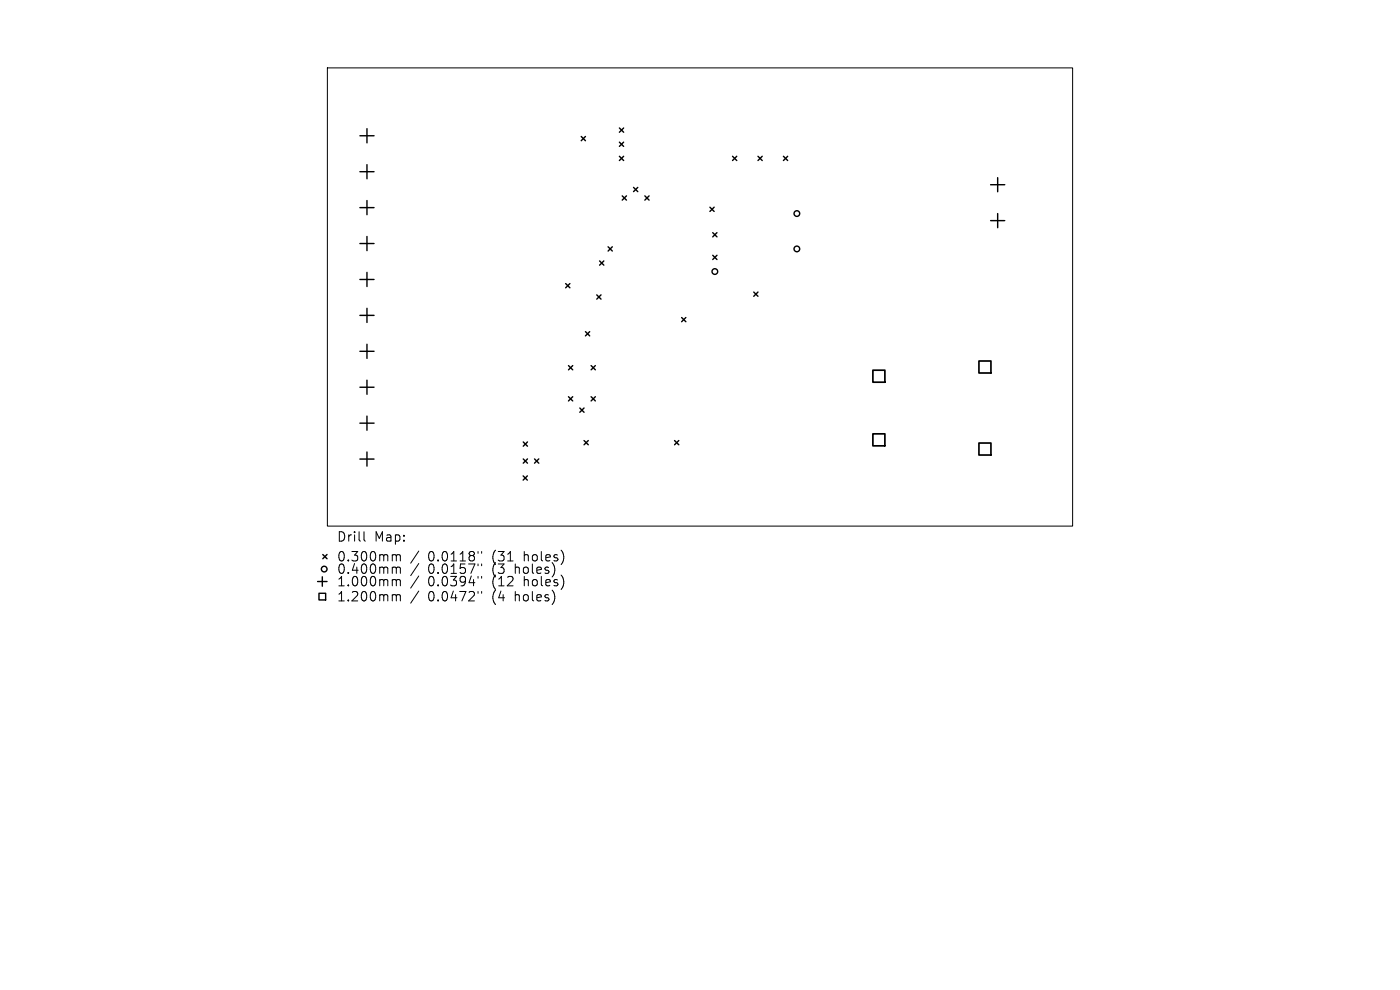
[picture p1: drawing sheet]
<svg xmlns="http://www.w3.org/2000/svg" width="297mm" height="210mm" viewBox="0 0 297 210" stroke-linecap="round" stroke-linejoin="round" font-family="sans-serif">
<defs><g id="words">
<g font-size="2.8">
<text x="71.4" y="115.2">Drill</text>
<text x="71.4" y="119.4">0.300mm</text>
<text x="79.4" y="115.2">Map:</text>
<text x="90.8" y="119.4">0.0118&quot;</text>
<text x="104.5" y="119.4">(31</text>
<text x="111.4" y="119.4">holes)</text>
<text x="71.4" y="122">0.400mm</text>
<text x="71.4" y="124.7">1.000mm</text>
<text x="90.8" y="122">0.0157&quot;</text>
<text x="90.8" y="124.7">0.0394&quot;</text>
<text x="104.5" y="122">(3</text>
<text x="104.5" y="124.7">(12</text>
<text x="109.5" y="122">holes)</text>
<text x="111.4" y="124.7">holes)</text>
<text x="71.4" y="127.9">1.200mm</text>
<text x="90.8" y="127.9">0.0472&quot;</text>
<text x="104.5" y="127.9">(4</text>
<text x="109.5" y="127.9">holes)</text>
</g>
</g></defs>
<g fill="none" stroke="#000" stroke-width=".21">
<path d="M69.5 14.4h158.1v97.2h-158.1zM77.2 112.8v1.7l.3 .3M83.5 117.7h.3l.3 .2M84.1 117.9l.3-.2 .4 .1 .1 1.2M84.1 117.9v1.1M88.8 116.9l-1.7 2.6M88.8 119.5l-1.7 2.6M101.4 117v.4M101.4 119.6v.4M102.2 117v.4M102.2 119.6v.4M83.5 120.3h.3l.3 .3"/>
<path d="M83.5 122.9h.3l.3 .3M83.5 126.1l.5 .1 .1 .2M84.1 120.6v1M84.1 123.2v1.1M84.1 126.4v1.1M84.1 120.6l.3-.3 .4 .1 .1 1.2M84.1 123.2l.3-.3 .4 .1 .1 1.3M84.1 126.4l.3-.3 .4 .1 .1 1.3M88.8 122.2l-1.7 2.5M88.8 125.4l-1.7 2.5M101.4 122.3v.4M101.4 125.5v.4"/>
<path d="M102.2 122.3v.4M102.2 125.5v.4"/>
</g>
<g fill="none" stroke="#000" stroke-width=".3">
<path d="M76.4 28.8h3M76.4 36.4h3M77.9 27.3v3M77.9 34.9v3M123.3 29l.9 .9M124.2 29l-.9 .9M131.4 27.2l.9 .9M131.4 30.2l.9 .9M131.4 33.2l.9 .9M132.3 27.2l-.9 .9M132.3 30.2l-.9 .9M132.3 33.2l-.9 .9"/>
<path d="M134.4 39.8l.9 .9M135.3 39.8l-.9 .9M155.4 33.2l.9 .9M156.3 33.2l-.9 .9M160.8 33.2l.9 .9M161.7 33.2l-.9 .9M166.2 33.2l.9 .9M167.1 33.2l-.9 .9M210.2 39.2h3M211.7 37.7v3M76.4 44h3M76.4 51.7h3"/>
<path d="M76.4 59.3h3M77.9 42.5v3M77.9 50.2v3M77.9 57.8v3M127.2 55.4l.9 .9M128.1 55.4l-.9 .9M129 52.4l.9 .9M129.9 52.4l-.9 .9M132 41.6l.9 .9M132.9 41.6l-.9 .9M136.8 41.6l.9 .9M137.7 41.6l-.9 .9"/>
<path d="M150.6 44l.9 .9M151.2 49.4l.9 .9M151.2 54.2l.9 .9M151.5 44l-.9 .9M152.1 49.4l-.9 .9M152.1 54.2l-.9 .9M210.2 46.8h3M211.7 45.3v3M76.4 66.9h3M76.4 74.5h3M77.9 65.4v3M77.9 73v3"/>
<path d="M120 60.2l.9 .9M120.6 77.6l.9 .9M120.9 60.2l-.9 .9M121.5 77.6l-.9 .9M124.2 70.4l.9 .9M125.1 70.4l-.9 .9M125.4 77.6l.9 .9M126.3 77.6l-.9 .9M126.6 62.6l.9 .9M127.5 62.6l-.9 .9M144.6 67.4l.9 .9M145.5 67.4l-.9 .9"/>
<path d="M159.9 62l.9 .9M160.8 62l-.9 .9M76.4 82.1h3M76.4 89.8h3M76.4 97.4h3M77.9 80.6v3M77.9 88.3v3M77.9 95.9v3M111 93.8l.9 .9M111 97.4l.9 .9M111.9 93.8l-.9 .9M111.9 97.4l-.9 .9"/>
<path d="M113.4 97.4l.9 .9M114.3 97.4l-.9 .9M120.6 84.2l.9 .9M121.5 84.2l-.9 .9M123 86.6l.9 .9M123.9 86.6l-.9 .9M123.9 93.5l.9 .9M124.8 93.5l-.9 .9M125.4 84.2l.9 .9M126.3 84.2l-.9 .9M143.1 93.5l.9 .9M144 93.5l-.9 .9"/>
<path d="M68.5 117.6l.9 .9M69.4 117.6l-.9 .9M111 101l.9 .9M111.9 101l-.9 .9M67.4 123.4h2M67.7 125.9h1.4v1.4h-1.4zM68.4 122.4v2"/>
<circle cx="151.7" cy="57.6" r=".6"/>
<circle cx="169.1" cy="45.3" r=".6"/>
<circle cx="169.1" cy="52.8" r=".6"/>
<circle cx="68.8" cy="120.7" r=".6"/>
</g>
<path d="M185.2 78.5h2.5v2.6h-2.5zM207.7 76.6h2.5v2.5h-2.5zM185.2 92h2.5v2.6h-2.5zM207.7 94h2.5v2.5h-2.5z" fill="none" stroke="#000" stroke-width=".36"/>
<use href="#words"/>
</svg>
